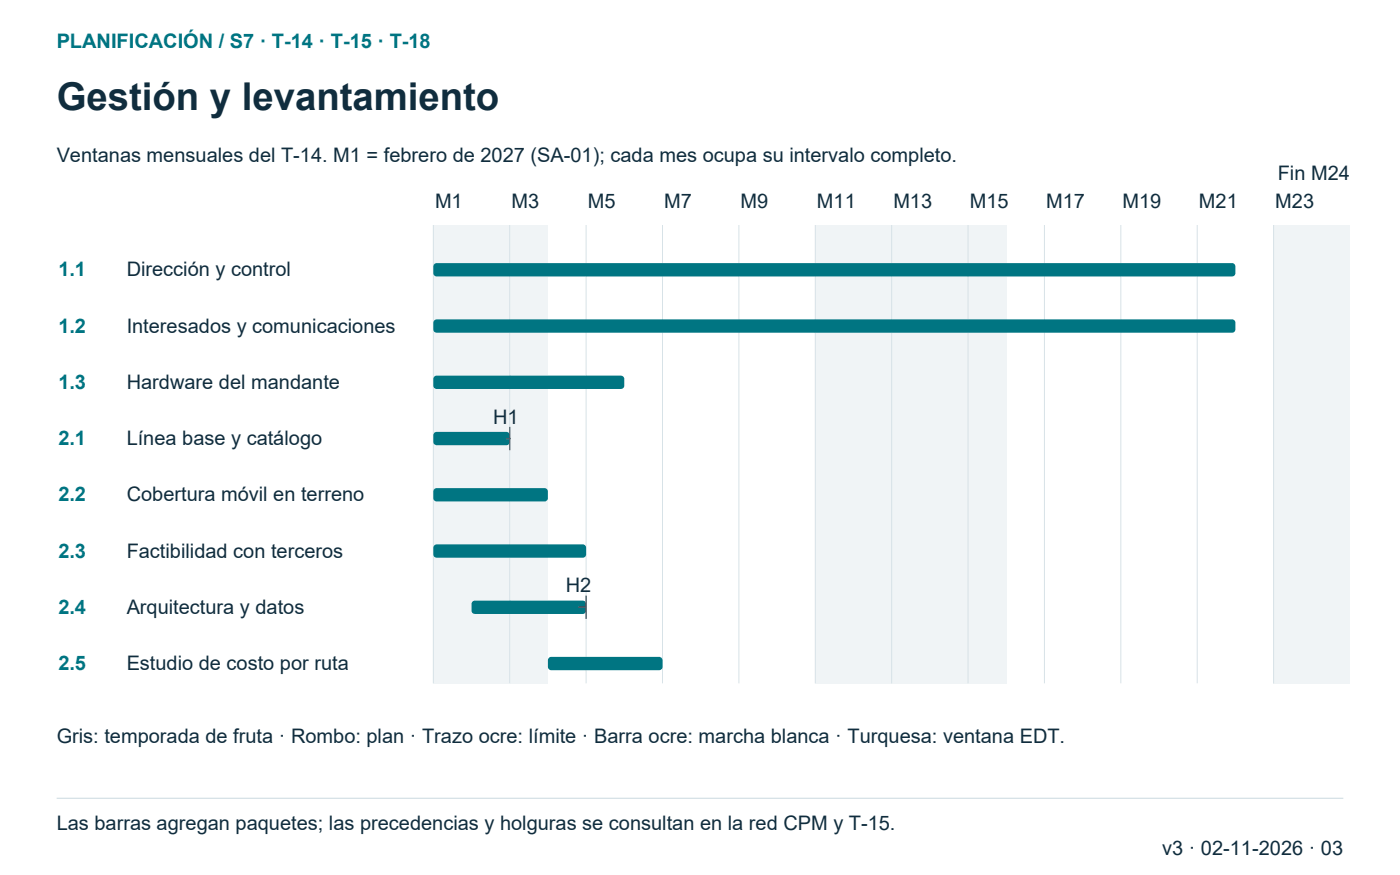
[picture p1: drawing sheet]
<svg xmlns="http://www.w3.org/2000/svg" width="296mm" height="185mm" viewBox="0 0 296 185" stroke-linecap="round" stroke-linejoin="round" font-family="sans-serif">
<defs><g id="words">
<text font-size="8.1" fill="#102d3e" x="12" y="23.3">Gestión y levantamiento</text>
<g font-size="4.2" fill="#007582">
<text x="12" y="10.2">PLANIFICACIÓN / S7 · T-14 · T-15 · T-18</text>
<text x="12.3" y="58.5">1.1</text>
<text x="12.3" y="70.4">1.2</text>
<text x="12.3" y="82.3">1.3</text>
<text x="12.3" y="94.2">2.1</text>
<text x="12.3" y="106.1">2.2</text>
<text x="12.3" y="118">2.3</text>
<text x="12.3" y="130">2.4</text>
<text x="12.3" y="141.9">2.5</text>
</g>
<g font-size="4.2" fill="#102d3e">
<text x="12" y="34.2">Ventanas mensuales del T-14. M1 = febrero de 2027 (SA-01); cada mes ocupa su intervalo completo.</text>
<text x="270.5" y="38.1">Fin M24</text>
<text x="92.1" y="44.1">M1</text>
<text x="108.2" y="44.1">M3</text>
<text x="124.4" y="44.1">M5</text>
<text x="140.6" y="44.1">M7</text>
<text x="156.8" y="44.1">M9</text>
<text x="172.9" y="44.1">M11</text>
<text x="189.1" y="44.1">M13</text>
<text x="205.3" y="44.1">M15</text>
<text x="221.4" y="44.1">M17</text>
<text x="237.6" y="44.1">M19</text>
<text x="253.8" y="44.1">M21</text>
<text x="269.9" y="44.1">M23</text>
<text x="26.8" y="58.5">Dirección y control</text>
<text x="26.8" y="70.4">Interesados y comunicaciones</text>
<text x="26.8" y="82.3">Hardware del mandante</text>
<text x="104.4" y="89.6">H1</text>
<text x="26.8" y="94.2">Línea base y catálogo</text>
<text x="26.8" y="106.1">Cobertura móvil en terreno</text>
<text x="26.8" y="118">Factibilidad con terceros</text>
<text x="119.7" y="125.4">H2</text>
<text x="26.8" y="130">Arquitectura y datos</text>
<text x="26.8" y="141.9">Estudio de costo por ruta</text>
<text x="12" y="157.3">Gris: temporada de fruta · Rombo: plan · Trazo ocre: límite · Barra ocre: marcha blanca · Turquesa: ventana EDT.</text>
<text x="12" y="175.7">Las barras agregan paquetes; las precedencias y holguras se consultan en la red CPM y T-15.</text>
<text x="246" y="181">v3 · 02-11-2026 · 03</text>
</g>
</g></defs>
<path d="M91.7 47.6h8.1v97h-8.1z" fill-rule="evenodd" fill="#f0f4f6"/>
<path d="M91.7 47.6v97" fill="none" stroke="#d7e2e7" stroke-width=".21"/>
<g fill="#f0f4f6">
<path d="M99.8 47.6h8.1v97h-8.1z" fill-rule="evenodd"/>
<path d="M107.9 47.6h8.1v97h-8.1z" fill-rule="evenodd"/>
</g>
<path d="M107.9 47.6v97M124.1 47.6v97M140.2 47.6v97M156.4 47.6v97" fill="none" stroke="#d7e2e7" stroke-width=".21"/>
<path d="M172.6 47.6h8.1v97h-8.1z" fill-rule="evenodd" fill="#f0f4f6"/>
<path d="M172.6 47.6v97" fill="none" stroke="#d7e2e7" stroke-width=".21"/>
<g fill="#f0f4f6">
<path d="M180.7 47.6h8v97h-8z" fill-rule="evenodd"/>
<path d="M188.7 47.6h8.1v97h-8.1z" fill-rule="evenodd"/>
</g>
<path d="M188.7 47.6v97" fill="none" stroke="#d7e2e7" stroke-width=".21"/>
<g fill="#f0f4f6">
<path d="M196.8 47.6h8.1v97h-8.1z" fill-rule="evenodd"/>
<path d="M204.9 47.6h8.1v97h-8.1z" fill-rule="evenodd"/>
</g>
<path d="M204.9 47.6v97M221.1 47.6v97M237.2 47.6v97M253.4 47.6v97" fill="none" stroke="#d7e2e7" stroke-width=".21"/>
<path d="M269.6 47.6h8.1v97h-8.1z" fill-rule="evenodd" fill="#f0f4f6"/>
<path d="M269.6 47.6v97" fill="none" stroke="#d7e2e7" stroke-width=".21"/>
<path d="M277.7 47.6h8.1v97h-8.1z" fill-rule="evenodd" fill="#f0f4f6"/>
<g fill="#007582">
<path d="M91.9 55.9l.5-.2h168.4a.71 .71 0 0 1 .7 .7v1.4a.71 .71 0 0 1-.7 .7h-168.4a.71 .71 0 0 1-.7-.7v-1.4z" fill-rule="evenodd"/>
<path d="M91.9 67.8l.5-.2h168.4a.71 .71 0 0 1 .7 .7v1.4a.71 .71 0 0 1-.7 .7h-168.4a.71 .71 0 0 1-.7-.7v-1.4z" fill-rule="evenodd"/>
<path d="M91.9 79.7l.5-.2h39a.71 .71 0 0 1 .7 .7v1.4a.71 .71 0 0 1-.7 .7h-39a.71 .71 0 0 1-.7-.7v-1.4z" fill-rule="evenodd"/>
<path d="M91.9 91.6l.5-.2h14.8a.71 .71 0 0 1 .7 .7v1.4a.71 .71 0 0 1-.7 .7h-14.8a.71 .71 0 0 1-.7-.7v-1.4z" fill-rule="evenodd"/>
<path d="M107.1 91.8l1 1-1 1.1-1.1-1.1z" fill-rule="evenodd"/>
</g>
<path d="M107.1 92.8h.8M107.9 90.4v4.9" fill="none" stroke="#9b5a00" stroke-width=".28"/>
<g fill="#007582">
<path d="M91.9 103.5l.5-.2h22.9a.71 .71 0 0 1 .7 .7v1.4a.71 .71 0 0 1-.7 .7h-22.9a.71 .71 0 0 1-.7-.7v-1.4z" fill-rule="evenodd"/>
<path d="M91.9 115.4l.5-.2h31a.71 .71 0 0 1 .7 .7v1.4a.71 .71 0 0 1-.7 .7h-31a.71 .71 0 0 1-.7-.7v-1.4z" fill-rule="evenodd"/>
<path d="M100 127.3l.5-.2h22.9a.71 .71 0 0 1 .7 .7v1.4a.71 .71 0 0 1-.7 .8h-22.9a.71 .71 0 0 1-.7-.8v-1.4z" fill-rule="evenodd"/>
<path d="M122.4 127.5l1.1 1-1.1 1.1-1-1.1z" fill-rule="evenodd"/>
</g>
<path d="M122.4 128.5h1.7M124.1 126.1v4.9" fill="none" stroke="#9b5a00" stroke-width=".28"/>
<path d="M116.2 139.2l.5-.2h22.8a.71 .71 0 0 1 .7 .7v1.5a.71 .71 0 0 1-.7 .7h-22.8a.71 .71 0 0 1-.7-.7v-1.5z" fill-rule="evenodd" fill="#007582"/>
<path d="M12 169h272.3" fill="none" stroke="#d7e2e7" stroke-width=".28"/>
<use href="#words"/>
</svg>
